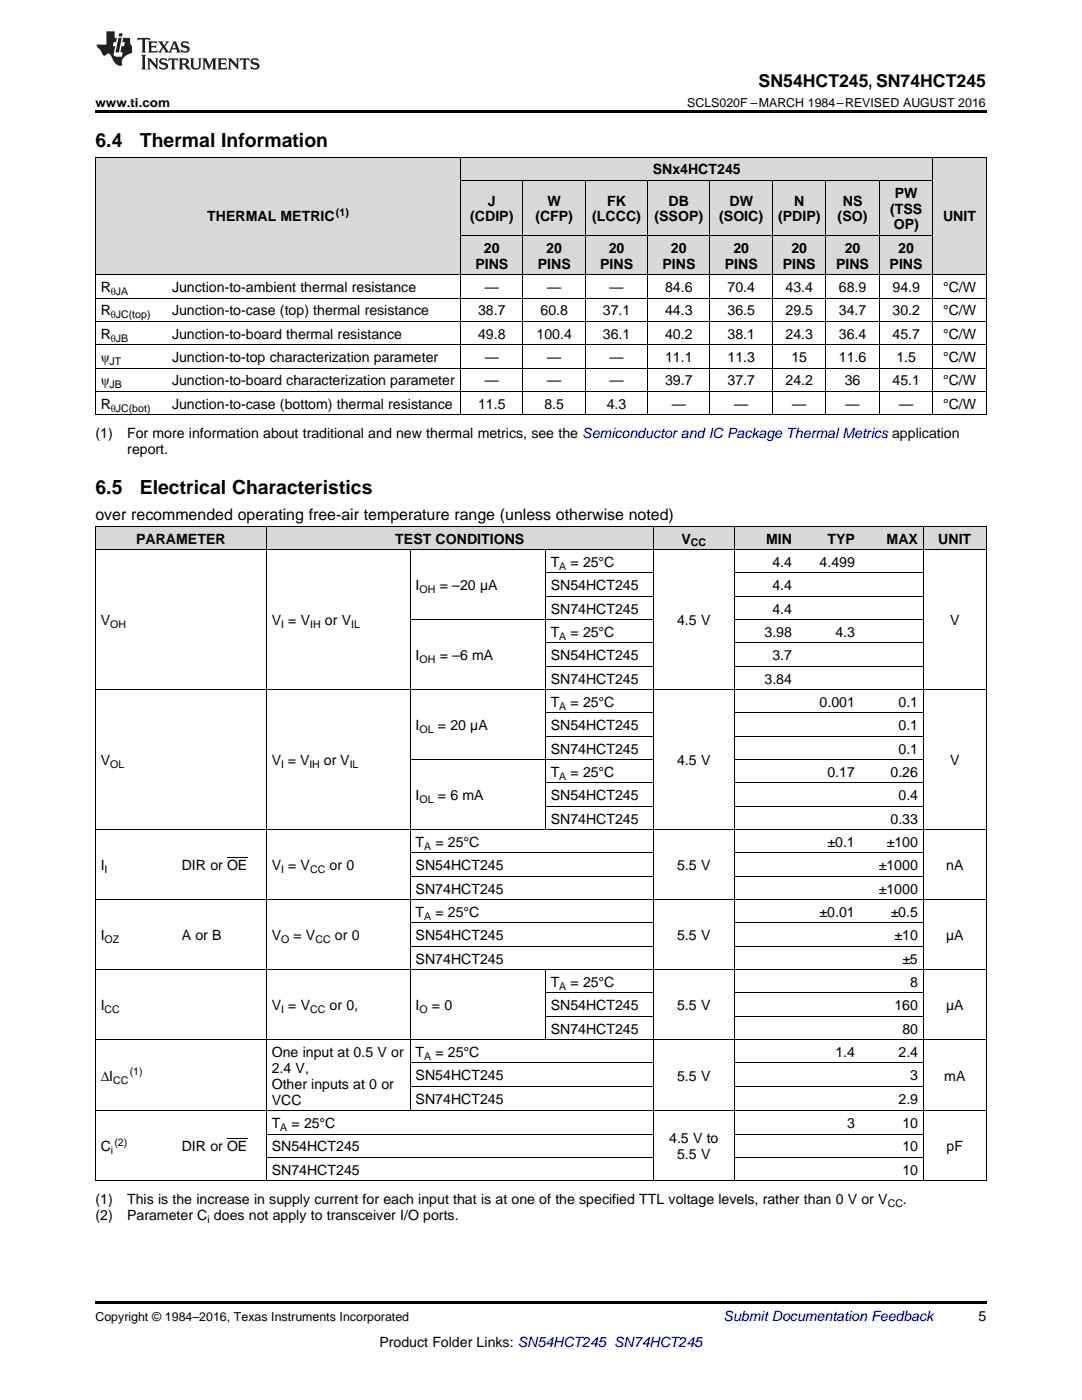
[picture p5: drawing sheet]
<svg xmlns="http://www.w3.org/2000/svg" width="216mm" height="279mm" viewBox="0 0 216 279" stroke-linecap="round" stroke-linejoin="round" font-family="sans-serif">
<defs><g id="words">
<g font-size="3.9">
<text x="19" y="29.3">6.4</text>
<text x="27.9" y="29.3">Thermal Information</text>
<text x="19" y="98.7">6.5</text>
<text x="27.9" y="98.7">Electrical Characteristics</text>
</g>
<text font-size="3.5" x="151.4" y="17.3">SN54HCT245, SN74HCT245</text>
<text font-size="3.2" x="19" y="103.8">over recommended operating free-air temperature range (unless otherwise noted)</text>
<g font-size="2.8">
<text x="130.2" y="34.8">SNx4HCT245</text>
<text x="97.4" y="41">J</text>
<text x="109.3" y="41">W</text>
<text x="121.2" y="41">FK</text>
<text x="133.4" y="41">DB</text>
<text x="145.6" y="41">DW</text>
<text x="158.5" y="41">N</text>
<text x="168.2" y="41">NS</text>
<text x="178.5" y="39.4">PW</text>
<text x="41.3" y="44.2">THERMAL METRIC</text>
<text x="93.8" y="44.2">(CDIP)</text>
<text x="106.8" y="44.2">(CFP)</text>
<text x="118.2" y="44.2">(LCCC)</text>
<text x="130.6" y="44.2">(SSOP)</text>
<text x="143.5" y="44.2">(SOIC)</text>
<text x="155.3" y="44.2">(PDIP)</text>
<text x="167.1" y="44.2">(SO)</text>
<text x="177.6" y="42.6">(TSS</text>
<text x="178.3" y="45.8">OP)</text>
<text x="188.2" y="44.2">UNIT</text>
<text x="94.9" y="53.6">PINS</text>
<text x="96.6" y="50.4">20</text>
<text x="107.3" y="53.6">PINS</text>
<text x="109" y="50.4">20</text>
<text x="119.8" y="53.6">PINS</text>
<text x="121.5" y="50.4">20</text>
<text x="132.2" y="53.6">PINS</text>
<text x="133.9" y="50.4">20</text>
<text x="144.6" y="53.6">PINS</text>
<text x="146.3" y="50.4">20</text>
<text x="156.2" y="53.6">PINS</text>
<text x="157.9" y="50.4">20</text>
<text x="166.8" y="53.6">PINS</text>
<text x="168.6" y="50.4">20</text>
<text x="177.5" y="53.6">PINS</text>
<text x="179.2" y="50.4">20</text>
<text x="20.1" y="58.3">R</text>
<text x="34.3" y="58.3">Junction-to-ambient thermal resistance</text>
<text x="96.7" y="58.3">—</text>
<text x="109.2" y="58.3">—</text>
<text x="121.6" y="58.3">—</text>
<text x="132.7" y="58.3">84.6</text>
<text x="145.2" y="58.3">70.4</text>
<text x="156.7" y="58.3">43.4</text>
<text x="167.4" y="58.3">68.9</text>
<text x="178.1" y="58.3">94.9</text>
<text x="188.2" y="58.3">°C/W</text>
<text x="20.1" y="62.9">R</text>
<text x="34.3" y="62.9">Junction-to-case (top) thermal resistance</text>
<text x="95.4" y="62.9">38.7</text>
<text x="107.8" y="62.9">60.8</text>
<text x="120.3" y="62.9">37.1</text>
<text x="132.7" y="62.9">44.3</text>
<text x="145.2" y="62.9">36.5</text>
<text x="156.7" y="62.9">29.5</text>
<text x="167.4" y="62.9">34.7</text>
<text x="178.1" y="62.9">30.2</text>
<text x="188.2" y="62.9">°C/W</text>
<text x="20.1" y="67.6">R</text>
<text x="34.3" y="67.6">Junction-to-board thermal resistance</text>
<text x="95.4" y="67.6">49.8</text>
<text x="107.1" y="67.6">100.4</text>
<text x="120.3" y="67.6">36.1</text>
<text x="132.7" y="67.6">40.2</text>
<text x="145.2" y="67.6">38.1</text>
<text x="156.7" y="67.6">24.3</text>
<text x="167.4" y="67.6">36.4</text>
<text x="178.1" y="67.6">45.7</text>
<text x="188.2" y="67.6">°C/W</text>
<text x="20.1" y="72.2">ψ</text>
<text x="20.1" y="76.9">ψ</text>
<text x="34.3" y="72.2">Junction-to-top characterization parameter</text>
<text x="34.3" y="76.9">Junction-to-board characterization parameter</text>
<text x="96.7" y="72.2">—</text>
<text x="96.7" y="76.9">—</text>
<text x="109.2" y="72.2">—</text>
<text x="109.2" y="76.9">—</text>
<text x="121.6" y="72.2">—</text>
<text x="121.6" y="76.9">—</text>
<text x="132.7" y="72.2">11.1</text>
<text x="132.7" y="76.9">39.7</text>
<text x="145.2" y="72.2">11.3</text>
<text x="145.2" y="76.9">37.7</text>
<text x="156.7" y="76.9">24.2</text>
<text x="157.9" y="72.2">15</text>
<text x="167.4" y="72.2">11.6</text>
<text x="168.6" y="76.9">36</text>
<text x="178.1" y="76.9">45.1</text>
<text x="178.9" y="72.2">1.5</text>
<text x="188.2" y="72.2">°C/W</text>
<text x="188.2" y="76.9">°C/W</text>
<text x="20.1" y="81.6">R</text>
<text x="34.3" y="81.6">Junction-to-case (bottom) thermal resistance</text>
<text x="95.4" y="81.6">11.5</text>
<text x="108.6" y="81.6">8.5</text>
<text x="121.1" y="81.6">4.3</text>
<text x="134.1" y="81.6">—</text>
<text x="146.5" y="81.6">—</text>
<text x="158.1" y="81.6">—</text>
<text x="168.7" y="81.6">—</text>
<text x="179.4" y="81.6">—</text>
<text x="188.2" y="81.6">°C/W</text>
<text x="19" y="87.4">(1)</text>
<text x="25.4" y="87.4">For more information about traditional and new thermal metrics, see the Semiconductor and IC Package Thermal Metrics application</text>
<text x="25.4" y="90.6">report.</text>
<text x="27.2" y="108.5">PARAMETER</text>
<text x="78.9" y="108.5">TEST CONDITIONS</text>
<text x="109.9" y="113.1">T</text>
<text x="113.8" y="113.1">= 25°C</text>
<text x="136" y="108.5">V</text>
<text x="152.9" y="108.5">MIN</text>
<text x="154.1" y="113.1">4.4</text>
<text x="163.5" y="113.1">4.499</text>
<text x="165.1" y="108.5">TYP</text>
<text x="176.9" y="108.5">MAX</text>
<text x="187.2" y="108.5">UNIT</text>
<text x="82.9" y="117.8">I</text>
<text x="87.7" y="117.8">= –20 µA</text>
<text x="109.9" y="117.8">SN54HCT245</text>
<text x="154.1" y="117.8">4.4</text>
<text x="20.1" y="124.8">V</text>
<text x="54.2" y="124.8">V = V</text>
<text x="64.8" y="124.8">or V</text>
<text x="109.9" y="122.4">SN74HCT245</text>
<text x="135.1" y="124.8">4.5 V</text>
<text x="154.1" y="122.4">4.4</text>
<text x="189.6" y="124.8">V</text>
<text x="82.9" y="131.8">I</text>
<text x="87.7" y="131.8">= –6 mA</text>
<text x="109.9" y="127.1">T</text>
<text x="109.9" y="131.8">SN54HCT245</text>
<text x="113.8" y="127.1">= 25°C</text>
<text x="152.5" y="127.1">3.98</text>
<text x="154.1" y="131.8">3.7</text>
<text x="166.7" y="127.1">4.3</text>
<text x="109.9" y="136.4">SN74HCT245</text>
<text x="152.5" y="136.4">3.84</text>
<text x="109.9" y="141.1">T</text>
<text x="113.8" y="141.1">= 25°C</text>
<text x="163.5" y="141.1">0.001</text>
<text x="179.3" y="141.1">0.1</text>
<text x="82.9" y="145.7">I</text>
<text x="87.4" y="145.7">= 20 µA</text>
<text x="109.9" y="145.7">SN54HCT245</text>
<text x="179.3" y="145.7">0.1</text>
<text x="20.1" y="152.7">V</text>
<text x="54.2" y="152.7">V = V</text>
<text x="64.6" y="152.7">or V</text>
<text x="109.9" y="150.4">SN74HCT245</text>
<text x="109.9" y="155">T</text>
<text x="113.8" y="155">= 25°C</text>
<text x="135.1" y="152.7">4.5 V</text>
<text x="165.1" y="155">0.17</text>
<text x="177.7" y="155">0.26</text>
<text x="179.3" y="150.4">0.1</text>
<text x="189.6" y="152.7">V</text>
<text x="82.9" y="159.7">I</text>
<text x="87.4" y="159.7">= 6 mA</text>
<text x="109.9" y="159.7">SN54HCT245</text>
<text x="179.3" y="159.7">0.4</text>
<text x="109.9" y="164.4">SN74HCT245</text>
<text x="177.7" y="164.4">0.33</text>
<text x="20.1" y="173.7">I</text>
<text x="36.3" y="173.7">DIR or OE</text>
<text x="54.2" y="173.7">V = V</text>
<text x="65.8" y="173.7">or 0</text>
<text x="82.9" y="169">T</text>
<text x="82.9" y="173.7">SN54HCT245</text>
<text x="86.9" y="169">= 25°C</text>
<text x="135.1" y="173.7">5.5 V</text>
<text x="165.1" y="169">±0.1</text>
<text x="175.4" y="173.7">±1000</text>
<text x="177" y="169">±100</text>
<text x="188.8" y="173.7">nA</text>
<text x="82.9" y="178.3">SN74HCT245</text>
<text x="175.4" y="178.3">±1000</text>
<text x="82.9" y="183">T</text>
<text x="86.9" y="183">= 25°C</text>
<text x="163.5" y="183">±0.01</text>
<text x="177.7" y="183">±0.5</text>
<text x="20.1" y="187.6">I</text>
<text x="36.3" y="187.6">A or B</text>
<text x="54.2" y="187.6">V</text>
<text x="58.6" y="187.6">= V</text>
<text x="66.8" y="187.6">or 0</text>
<text x="82.9" y="187.6">SN54HCT245</text>
<text x="135.1" y="187.6">5.5 V</text>
<text x="178.5" y="187.6">±10</text>
<text x="188.8" y="187.6">µA</text>
<text x="82.9" y="192.3">SN74HCT245</text>
<text x="109.9" y="197">T</text>
<text x="113.8" y="197">= 25°C</text>
<text x="180.1" y="192.3">±5</text>
<text x="181.6" y="197">8</text>
<text x="20.1" y="201.6">I</text>
<text x="54.2" y="201.6">V = V</text>
<text x="65.8" y="201.6">or 0,</text>
<text x="82.9" y="201.6">I</text>
<text x="86.2" y="201.6">= 0</text>
<text x="109.9" y="201.6">SN54HCT245</text>
<text x="135.1" y="201.6">5.5 V</text>
<text x="178.5" y="201.6">160</text>
<text x="188.8" y="201.6">µA</text>
<text x="109.9" y="206.3">SN74HCT245</text>
<text x="180.1" y="206.3">80</text>
<text x="20.1" y="215.7">∆I</text>
<text x="54.2" y="210.9">One input at 0.5 V or</text>
<text x="54.2" y="214.1">2.4 V,</text>
<text x="82.9" y="210.9">T</text>
<text x="82.9" y="215.6">SN54HCT245</text>
<text x="86.9" y="210.9">= 25°C</text>
<text x="135.1" y="215.7">5.5 V</text>
<text x="166.7" y="210.9">1.4</text>
<text x="179.3" y="210.9">2.4</text>
<text x="181.6" y="215.6">3</text>
<text x="188.4" y="215.7">mA</text>
<text x="54.2" y="217.3">Other inputs at 0 or</text>
<text x="54.2" y="220.5">VCC</text>
<text x="82.9" y="220.3">SN74HCT245</text>
<text x="179.3" y="220.3">2.9</text>
<text x="54.2" y="225.1">T</text>
<text x="58.2" y="225.1">= 25°C</text>
<text x="169" y="225.1">3</text>
<text x="180.1" y="225.1">10</text>
<text x="20.1" y="229.8">C</text>
<text x="36.3" y="229.8">DIR or OE</text>
<text x="54.2" y="229.8">SN54HCT245</text>
<text x="133.5" y="228.2">4.5 V to</text>
<text x="135.1" y="231.4">5.5 V</text>
<text x="180.1" y="229.8">10</text>
<text x="188.9" y="229.8">pF</text>
<text x="54.2" y="234.4">SN74HCT245</text>
<text x="180.1" y="234.4">10</text>
<text x="19" y="240.3">(1)</text>
<text x="19" y="243.5">(2)</text>
<text x="25.4" y="240.3">This is the increase in supply current for each input that is at one of the specified TTL voltage levels, rather than 0 V or V</text>
<text x="25.4" y="243.5">Parameter C does not apply to transceiver I/O ports.</text>
<text x="180.2" y="240.3">.</text>
<text x="195.3" y="263.6">5</text>
<text x="75.7" y="268.9">Product Folder Links: SN54HCT245 SN74HCT245</text>
</g>
<text font-size="2.8" fill="#0000c8" x="144.4" y="263.6">Submit Documentation Feedback</text>
<g font-size="2.5">
<text x="19" y="21.4">www.ti.com</text>
<text x="137.1" y="21.4">SCLS020F –MARCH 1984–REVISED AUGUST 2016</text>
<text x="19" y="263.6">Copyright © 1984–2016, Texas Instruments Incorporated</text>
</g>
<g font-size="2.1">
<text x="67" y="43.1">(1)</text>
<text x="22.1" y="58.8">θJA</text>
<text x="22.1" y="63.5">θJC(top)</text>
<text x="22.1" y="68.2">θJB</text>
<text x="21.9" y="72.8">JT</text>
<text x="21.9" y="77.5">JB</text>
<text x="22.1" y="82.1">θJC(bot)</text>
<text x="111.6" y="113.7">A</text>
<text x="137.9" y="109">CC</text>
<text x="83.7" y="118.4">OH</text>
<text x="22" y="125.3">OH</text>
<text x="56.1" y="125.3">I</text>
<text x="61.9" y="125.3">IH</text>
<text x="70.1" y="125.3">IL</text>
<text x="111.6" y="127.7">A</text>
<text x="83.7" y="132.3">OH</text>
<text x="111.6" y="141.6">A</text>
<text x="83.7" y="146.3">OL</text>
<text x="22" y="153.3">OL</text>
<text x="56.1" y="153.3">I</text>
<text x="61.7" y="153.3">IH</text>
<text x="69.8" y="153.3">IL</text>
<text x="111.6" y="155.6">A</text>
<text x="83.7" y="160.3">OL</text>
<text x="84.6" y="169.6">A</text>
<text x="20.9" y="174.2">I</text>
<text x="56.1" y="174.2">I</text>
<text x="61.9" y="174.2">CC</text>
<text x="84.6" y="183.6">A</text>
<text x="20.9" y="188.2">OZ</text>
<text x="56.1" y="188.2">O</text>
<text x="62.9" y="188.2">CC</text>
<text x="111.6" y="197.5">A</text>
<text x="20.9" y="202.2">CC</text>
<text x="56.1" y="202.2">I</text>
<text x="61.9" y="202.2">CC</text>
<text x="83.7" y="202.2">O</text>
<text x="25.9" y="214.6">(1)</text>
<text x="84.6" y="211.5">A</text>
<text x="22.6" y="216.3">CC</text>
<text x="55.9" y="225.7">A</text>
<text x="22.1" y="230.3">i</text>
<text x="22.8" y="228.6">(2)</text>
<text x="41.4" y="244">i</text>
<text x="177.1" y="240.8">CC</text>
</g>
</g></defs>
<g fill="#d8d8d8">
<path d="M19 105.1h16.2v4.6h-16.2z"/>
<path d="M35.2 105.1h18v4.6h-18z"/>
<path d="M53.2 105.1h28.7v4.6h-28.7z"/>
<path d="M81.9 105.1h26.9v4.6h-26.9z"/>
<path d="M108.8 105.1h21.6v4.6h-21.6z"/>
<path d="M130.4 105.1h16.1v4.6h-16.1z"/>
<path d="M146.5 105.1h12.6v4.6h-12.6z"/>
<path d="M159.1 105.1h12.6v4.6h-12.6z"/>
<path d="M171.7 105.1h12.6v4.6h-12.6z"/>
<path d="M184.3 105.1h12.5v4.6h-12.5z"/>
<path d="M19 31.4h14.3v23.5h-14.3z"/>
<path d="M33.3 31.4h58.6v23.5h-58.6z"/>
<path d="M186.2 31.4h10.6v23.5h-10.6z"/>
<path d="M91.9 47.1h12.5v7.8h-12.5z"/>
<path d="M104.4 47.1h12.4v7.8h-12.4z"/>
<path d="M116.8 47.1h12.5v7.8h-12.5z"/>
<path d="M129.3 47.1h12.4v7.8h-12.4z"/>
<path d="M141.7 47.1h12.5v7.8h-12.5z"/>
<path d="M154.2 47.1h10.6v7.8h-10.6z"/>
<path d="M164.8 47.1h10.7v7.8h-10.7z"/>
<path d="M175.5 47.1h10.7v7.8h-10.7z"/>
<path d="M91.9 36.1h12.5v11h-12.5z"/>
<path d="M104.4 36.1h12.4v11h-12.4z"/>
<path d="M116.8 36.1h12.5v11h-12.5z"/>
<path d="M129.3 36.1h12.4v11h-12.4z"/>
<path d="M141.7 36.1h12.5v11h-12.5z"/>
<path d="M154.2 36.1h10.6v11h-10.6z"/>
<path d="M164.8 36.1h10.7v11h-10.7z"/>
<path d="M175.5 36.1h10.7v11h-10.7z"/>
<path d="M91.9 31.4h12.5v4.7h-12.5z"/>
<path d="M104.4 31.4h12.4v4.7h-12.4z"/>
<path d="M116.8 31.4h12.5v4.7h-12.5z"/>
<path d="M129.3 31.4h12.4v4.7h-12.4z"/>
<path d="M141.7 31.4h12.5v4.7h-12.5z"/>
<path d="M154.2 31.4h10.6v4.7h-10.6z"/>
<path d="M164.8 31.4h10.7v4.7h-10.7z"/>
<path d="M175.5 31.4h10.7v4.7h-10.7z"/>
</g>
<g fill="#000">
<path d="M19 22h177.8v.5h-177.8zM19 82.8h.2zM91.8 82.8h.1zM104.3 82.8h.1zM116.7 82.8h.1zM129.2 82.8h.1zM141.6 82.8h.1zM154.1 82.8h.1zM164.7 82.8h.1zM175.4 82.8h.1zM186.1 82.8h.1zM196.7 82.8h.1z"/>
<path d="M19 235.7h.2zM53.1 235.7h.1zM81.8 235.7h.1zM108.7 235.7h.1zM130.3 235.7h.1zM146.4 235.7h.1zM159 235.7h.1zM171.6 235.7h.1zM184.1 235.7h.2zM196.7 235.7h.1zM19 259.7h177.8v.5h-177.8z"/>
</g>
<g fill="none" stroke="#000" stroke-width=".2">
<path d="M19 31.3h177.8M19.1 31.4v51.4M91.9 31.4v51.4M91.9 36h94.3M104.3 36v46.8M116.8 36v46.8M129.2 36v46.8M141.7 36v46.8M154.1 36v46.8M164.8 36v46.8M175.5 36v46.8M186.1 31.4v51.4"/>
<path d="M196.8 31.4v51.4M19 59.5h177.8M19 54.8h177.8M91.9 47h94.3M19 78.1h177.8M19 73.5h177.8M19 68.8h177.8M19 64.2h177.8M19 82.8h177.8M19 109.7h177.8M19 105h177.8M19.1 105.1v130.6"/>
<path d="M53.1 105.1v130.6M81.8 109.7v112M108.8 109.7v55.9M108.8 119h21.6M108.8 114.4h21.6M130.3 105.1v130.6M146.5 105.1v130.6M146.5 119h37.8M146.5 114.4h37.8M184.2 105.1v130.6M196.8 105.1v130.6M19 137.6h177.8"/>
<path d="M81.9 123.7h48.5M108.8 133h21.6M108.8 128.3h21.6M146.5 133h37.8M146.5 128.3h37.8M146.5 123.7h37.8M81.9 151.6h48.5M108.8 156.3h21.6M108.8 146.9h21.6M108.8 142.3h21.6M146.5 156.3h37.8M146.5 151.6h37.8"/>
<path d="M146.5 146.9h37.8M146.5 142.3h37.8M19 179.5h177.8M19 165.6h177.8M81.9 174.9h48.5M81.9 170.2h48.5M108.8 160.9h21.6M146.5 174.9h37.8M146.5 170.2h37.8M146.5 160.9h37.8M19 193.5h177.8M81.9 188.9h48.5"/>
<path d="M81.9 184.2h48.5M108.8 193.5v14M108.8 198.2h21.6M146.5 198.2h37.8M146.5 188.9h37.8M146.5 184.2h37.8M19 207.5h177.8M81.9 216.8h48.5M81.9 212.1h48.5M108.8 202.8h21.6M146.5 216.8h37.8M146.5 212.1h37.8"/>
<path d="M146.5 202.8h37.8M19 235.6h177.8M19 221.7h177.8M53.2 231h77.2M53.2 226.3h77.2M146.5 231h37.8M146.5 226.3h37.8"/>
</g>
<g fill="#231f20">
<path d="M27.5 7.6l-.1 .5 .4-.2h.6v.1v2.1l-.2 .4h1l-.3-.4v-2.1l.1-.1h.5l.5 .2-.2-.5zM29.5 8.3l.2 .3v1.5l-.2 .4h1.8l.2-.6a1.04 1.04 0 0 1-1.3 .2v-.7h.6l.3 .2v-.6l-.3 .2h-.6v-.6l.8-.1 .4 .3-.2-.5zM31.5 8.3l.9 1.1-.9 1.1h.8l-.2-.2 .5-.7 .4 .7-.2 .2h1.5l-.1-.2 .1-.4h.9l.1 .4-.2 .2h1l-.3-.3-.7-1.9h-.5l-.9 2-.8-1 .9-1h-.8l.1 .3-.3 .5-.4-.6 .2-.2zM34.7 8.6l.4 1h-.7zM36.3 8.4a.63 .63 0 0 0-.2 .7 .63 .63 0 0 0 .6 .4l.6 .2 .1 .2a.75 .75 0 0 1-.7 .4 .75 .75 0 0 1-.6-.5l.1 .7 .1-.1a1.11 1.11 0 0 0 1.5-.6 1.13 1.13 0 0 0-1.2-.8l-.1-.4a1.04 1.04 0 0 1 1.2 .2l-.2-.5-.1 .1-.5-.2zM28.2 10.9l.2 .4v2.2l-.2 .4h1l-.3-.4v-2.2l.3-.4zM29.3 11.6l.3 .4v1.5l-.3 .4h.8l-.2-.4v-1.3l1.5 1.7v-1.9l.2-.4h-.7l.2 .4v.9l-1.1-1.3zM32 11.8a.62 .62 0 0 0-.2 .7 .62 .62 0 0 0 .6 .4l.6 .1 .1 .3a.76 .76 0 0 1-.7 .3 .76 .76 0 0 1-.6-.4l.1 .7 .1-.1a1.11 1.11 0 0 0 1.5-.6 1.13 1.13 0 0 0-1.2-.8l-.1-.4a1.04 1.04 0 0 1 1.2 .2l-.2-.6-.1 .1-.5-.1zM33.7 11.6l-.2 .6a.61 .61 0 0 1 .8-.3v1.6l-.2 .4h.9l-.2-.4v-1.6a.63 .63 0 0 1 .8 .3l-.2-.6zM35.6 11.6l.3 .4v1.5l-.3 .4h1l-.2-.2v-.8l.5 .2a.76 .76 0 0 0 1.2 .7l-1-1a.58 .58 0 0 0 .6-.5 .58 .58 0 0 0-.5-.6zM36.4 11.9h.1a.45 .45 0 0 1 .5 .1 .45 .45 0 0 1 .1 .5l-.7 .2zM37.9 11.6l.2 .2a2.17 2.17 0 0 0 .3 1.9 .99 .99 0 0 0 1.6-.6v-1.1l.2-.4h-.7l.2 .2a1.92 1.92 0 0 1-.2 1.8 .6 .6 0 0 1-.9-.5v-1.1l.2-.4zM40.4 11.6l.2 .4v1.5l-.2 .4h.7l-.2-.4v-1.4l.8 1.8 .8-1.8v1.4l-.2 .4h.9l-.2-.4v-1.5l.2-.4h-.8l-.6 1.5-.6-1.5zM43.4 11.6l.2 .4v1.5l-.2 .4h1.8l.2-.6a1.04 1.04 0 0 1-1.3 .1v-.6h.5l.4 .2v-.6l-.4 .2h-.5v-.7h.8l.3 .3-.1-.6zM45.5 11.6l.2 .4v1.5l-.2 .4h.7l-.2-.4v-1.3l1.5 1.7v-1.9l.2-.4h-.7l.2 .4v.9l-1.1-1.3zM47.9 11.6l-.1 .6a.61 .61 0 0 1 .8-.3v1.6l-.3 .4h1l-.3-.4 .1-1.6a.63 .63 0 0 1 .7 .3l-.1-.6zM50.2 11.8a.62 .62 0 0 0-.2 .7 .62 .62 0 0 0 .6 .4l.6 .1 .2 .3a.76 .76 0 0 1-.8 .3 .76 .76 0 0 1-.6-.4l.1 .7 .2-.1a1.11 1.11 0 0 0 1.5-.6 1.13 1.13 0 0 0-1.3-.8l-.1-.4a1.04 1.04 0 0 1 1.2 .2l-.1-.6-.2 .1-.5-.1z"/>
<path d="M21.2 6.3v2.6h-1.9l.1 .4 .7 .9a.91 .91 0 0 0 1 .8 .56 .56 0 0 1 .5-.3 .56 .56 0 0 1 .5 .3l.4 .8a1.53 1.53 0 0 0 1.9 1.2 1.54 1.54 0 0 1 1-2.1l.9-.3v-1.4a1.52 1.52 0 0 1-.3-1.6h-1.4l-.2 .8h.5l-.2 .8h-.4l-.2 1v.2l.4 .1-.2 .8a1.93 1.93 0 0 1-1.6-.3l.3-1.8h-.5l.2-.8h.4l.2-.8h-.4v-1.3zM23.6 7.6l-.6 2.9h.7l.6-2.9zM23.8 6.6l-.1 .7h.6l.2-.7z"/>
</g>
<path d="M45.3 171.2h4.1M45.3 227.3h4.1" fill="none" stroke="#000" stroke-width=".2"/>
<use href="#words"/>
</svg>
